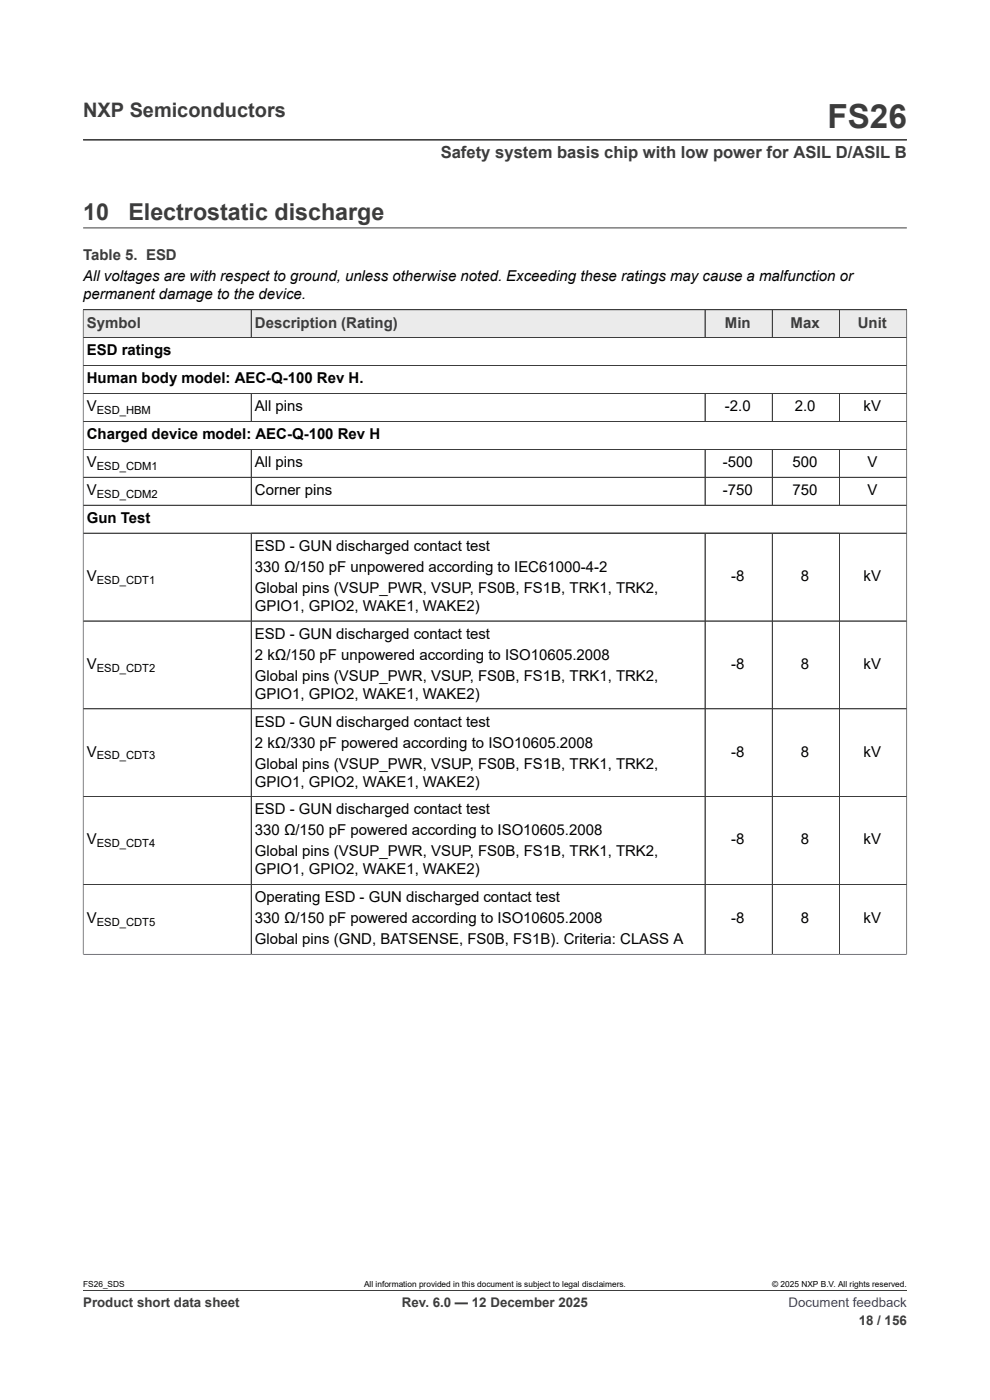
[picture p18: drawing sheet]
<svg xmlns="http://www.w3.org/2000/svg" width="210mm" height="297mm" viewBox="0 0 210 297" stroke-linecap="round" stroke-linejoin="round" font-family="sans-serif">
<defs><g id="words">
<text font-size="7.1" fill="#3c3c3c" x="175.5" y="27.2">FS26</text>
<g font-size="4.9" fill="#3c3c3c">
<text x="17.6" y="46.6">10</text>
<text x="27.2" y="46.6">Electrostatic discharge</text>
</g>
<text font-size="4.2" fill="#3c3c3c" x="17.6" y="24.8">NXP Semiconductors</text>
<text font-size="3.5" fill="#3c3c3c" x="93.5" y="33.5">Safety system basis chip with low power for ASIL D/ASIL B</text>
<g font-size="3.2">
<text x="17.6" y="59.7">All voltages are with respect to ground, unless otherwise noted. Exceeding these ratings may cause a malfunction or</text>
<text x="17.6" y="63.5">permanent damage to the device.</text>
<text x="18.4" y="75.4">ESD ratings</text>
<text x="18.4" y="81.3">Human body model: AEC-Q-100 Rev H.</text>
<text x="18.4" y="87.3">V</text>
<text x="54.1" y="87.3">All pins</text>
<text x="153.8" y="87.3">-2.0</text>
<text x="168.6" y="87.3">2.0</text>
<text x="183.2" y="87.3">kV</text>
<text x="18.4" y="93.2">Charged device model: AEC-Q-100 Rev H</text>
<text x="18.4" y="99.1">V</text>
<text x="54.1" y="99.1">All pins</text>
<text x="153.3" y="99.1">-500</text>
<text x="168.1" y="99.1">500</text>
<text x="184" y="99.1">V</text>
<text x="18.4" y="105">V</text>
<text x="54.1" y="105">Corner pins</text>
<text x="153.3" y="105">-750</text>
<text x="168.1" y="105">750</text>
<text x="184" y="105">V</text>
<text x="18.4" y="111">Gun Test</text>
<text x="54.1" y="116.9">ESD - GUN discharged contact test</text>
<text x="18.4" y="123.2">V</text>
<text x="54.1" y="121.3">330 Ω/150 pF unpowered according to IEC61000-4-2</text>
<text x="54.1" y="125.8">Global pins (VSUP_PWR, VSUP, FS0B, FS1B, TRK1, TRK2,</text>
<text x="155.1" y="123.2">-8</text>
<text x="169.9" y="123.2">8</text>
<text x="183.2" y="123.2">kV</text>
<text x="54.1" y="129.6">GPIO1, GPIO2, WAKE1, WAKE2)</text>
<text x="54.1" y="135.5">ESD - GUN discharged contact test</text>
<text x="18.4" y="141.9">V</text>
<text x="54.1" y="140">2 kΩ/150 pF unpowered according to ISO10605.2008</text>
<text x="155.1" y="141.9">-8</text>
<text x="169.9" y="141.9">8</text>
<text x="183.2" y="141.9">kV</text>
<text x="54.1" y="144.4">Global pins (VSUP_PWR, VSUP, FS0B, FS1B, TRK1, TRK2,</text>
<text x="54.1" y="148.2">GPIO1, GPIO2, WAKE1, WAKE2)</text>
<text x="54.1" y="154.2">ESD - GUN discharged contact test</text>
<text x="18.4" y="160.5">V</text>
<text x="54.1" y="158.6">2 kΩ/330 pF powered according to ISO10605.2008</text>
<text x="155.1" y="160.5">-8</text>
<text x="169.9" y="160.5">8</text>
<text x="183.2" y="160.5">kV</text>
<text x="54.1" y="163">Global pins (VSUP_PWR, VSUP, FS0B, FS1B, TRK1, TRK2,</text>
<text x="54.1" y="166.9">GPIO1, GPIO2, WAKE1, WAKE2)</text>
<text x="54.1" y="172.8">ESD - GUN discharged contact test</text>
<text x="18.4" y="179.1">V</text>
<text x="54.1" y="177.2">330 Ω/150 pF powered according to ISO10605.2008</text>
<text x="155.1" y="179.1">-8</text>
<text x="169.9" y="179.1">8</text>
<text x="183.2" y="179.1">kV</text>
<text x="54.1" y="181.7">Global pins (VSUP_PWR, VSUP, FS0B, FS1B, TRK1, TRK2,</text>
<text x="54.1" y="185.5">GPIO1, GPIO2, WAKE1, WAKE2)</text>
<text x="54.1" y="191.4">Operating ESD - GUN discharged contact test</text>
<text x="18.4" y="195.9">V</text>
<text x="54.1" y="195.9">330 Ω/150 pF powered according to ISO10605.2008</text>
<text x="155.1" y="195.9">-8</text>
<text x="169.9" y="195.9">8</text>
<text x="183.2" y="195.9">kV</text>
<text x="54.1" y="200.3">Global pins (GND, BATSENSE, FS0B, FS1B). Criteria: CLASS A</text>
</g>
<g font-size="3.2" fill="#3c3c3c">
<text x="17.6" y="55.2">Table 5. ESD</text>
<text x="18.4" y="69.5">Symbol</text>
<text x="54.1" y="69.5">Description (Rating)</text>
<text x="153.8" y="69.5">Min</text>
<text x="167.7" y="69.5">Max</text>
<text x="182" y="69.5">Unit</text>
</g>
<g font-size="2.8" fill="#3c3c3c">
<text x="17.6" y="277.3">Product short data sheet</text>
<text x="85.3" y="277.3">Rev. 6.0 — 12 December 2025</text>
<text x="182.2" y="281">18 / 156</text>
</g>
<text font-size="2.8" fill="#00f" x="167.3" y="277.3">Document feedback</text>
<g font-size="2.4">
<text x="20.5" y="87.9">ESD_HBM</text>
<text x="20.5" y="99.7">ESD_CDM1</text>
<text x="20.5" y="105.7">ESD_CDM2</text>
<text x="20.5" y="123.9">ESD_CDT1</text>
<text x="20.5" y="142.5">ESD_CDT2</text>
<text x="20.5" y="161.1">ESD_CDT3</text>
<text x="20.5" y="179.7">ESD_CDT4</text>
<text x="20.5" y="196.5">ESD_CDT5</text>
</g>
<g font-size="1.8">
<text x="17.6" y="273.1">FS26_SDS</text>
<text x="77.2" y="273.1">All information provided in this document is subject to legal disclaimers.</text>
<text x="163.8" y="273.1">© 2025 NXP B.V. All rights reserved.</text>
</g>
</g></defs>
<path d="M17.6 29.7h174.8M17.6 48.3h174.8M17.6 65.7h174.7" fill="none" stroke="#3c3c3c" stroke-width=".21"/>
<path d="M17.7 65.8h35.5v5.8h-35.5z" fill="#ebebeb"/>
<path d="M17.6 65.7h35.7v5.9h-35.7z" fill="none" stroke="#3c3c3c" stroke-width=".21"/>
<path d="M53.4 65.8h96.1v5.8h-96.1z" fill="#ebebeb"/>
<path d="M53.3 65.7h96.3v5.9h-96.3z" fill="none" stroke="#3c3c3c" stroke-width=".21"/>
<path d="M149.6 65.8h14.2v5.8h-14.2z" fill="#ebebeb"/>
<path d="M149.6 65.7h14.2v5.9h-14.2z" fill="none" stroke="#3c3c3c" stroke-width=".21"/>
<path d="M163.9 65.8h14.1v5.8h-14.1z" fill="#ebebeb"/>
<path d="M163.8 65.7h14.3v5.9h-14.3z" fill="none" stroke="#3c3c3c" stroke-width=".21"/>
<path d="M178.2 65.8h14.1v5.8h-14.1z" fill="#ebebeb"/>
<g fill="none" stroke="#3c3c3c" stroke-width=".21">
<path d="M17.6 71.6h174.7M17.6 77.6h174.7M17.6 65.8v136.7M17.6 65.7h174.7v136.8M53.3 65.8v5.8M149.6 65.8v5.8M163.8 65.8v5.8M178.1 65.7v5.9M17.6 83.5h174.7M17.6 89.4h174.7M17.6 95.3h174.7M53.3 83.5v5.9"/>
<path d="M53.3 95.3v11.9M149.6 83.5v5.9M149.6 95.3v11.9M163.8 83.5v5.9M163.8 95.3v11.9M178.1 83.5v5.9M178.1 95.3v11.9M17.6 101.3h174.7M17.6 107.2h174.7M17.6 113.1h174.7M53.3 113.1v89.3M149.6 113.1v89.3"/>
<path d="M163.8 113.1v89.3M178.1 113.1v89.3M192.3 131.7h-174.7M17.6 150.4h174.7M192.3 169h-174.7M17.6 187.6h174.7M17.6 202.4h174.8M17.6 273.8h174.8"/>
</g>
<use href="#words"/>
</svg>
